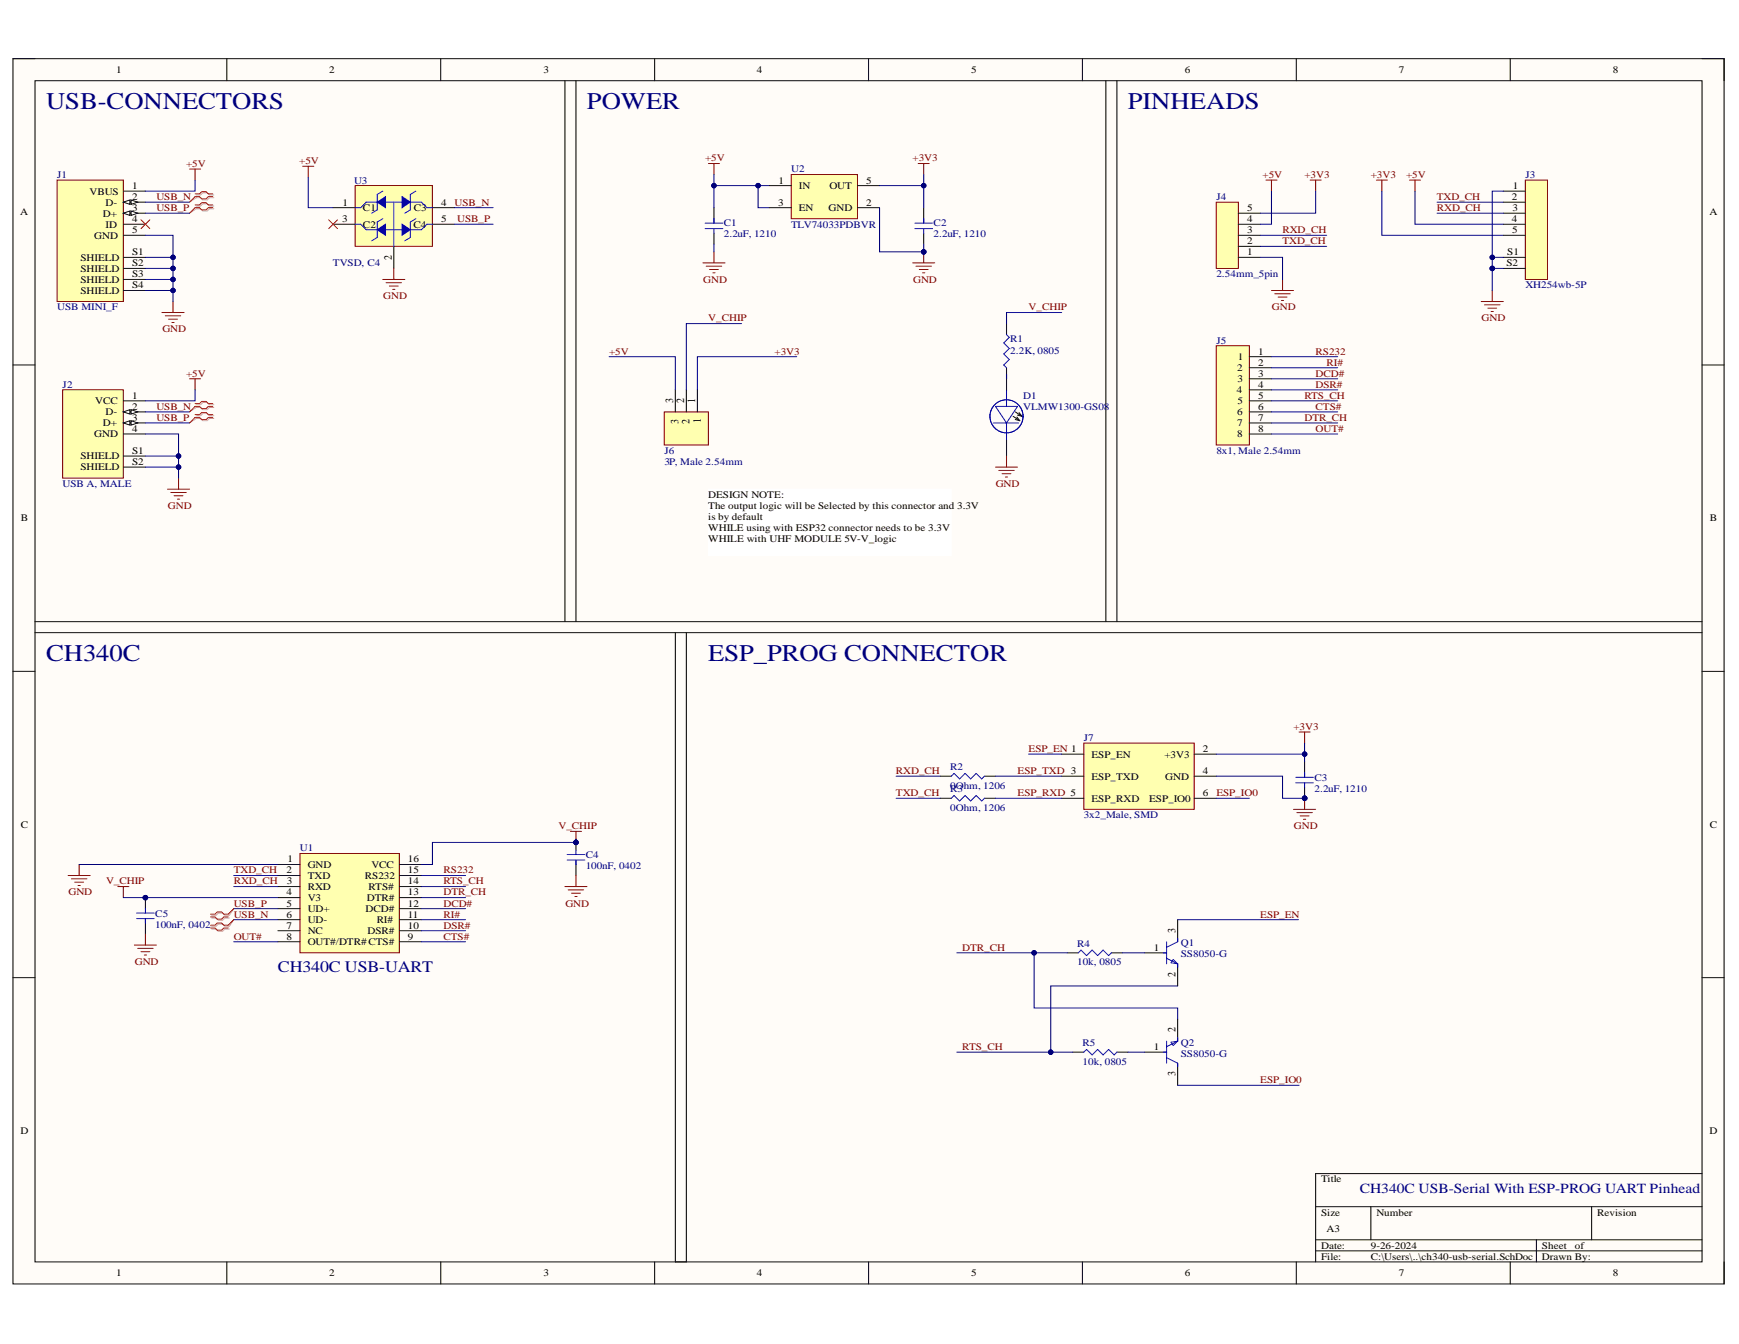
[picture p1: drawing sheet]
<svg xmlns="http://www.w3.org/2000/svg" width="279mm" height="216mm" viewBox="0 0 279 216" stroke-linecap="round" stroke-linejoin="round" font-family="sans-serif">
<defs><g id="words">
<g font-size="3.8" fill="#000080">
<text x="7.4" y="17.5">USB-CONNECTORS</text>
<text x="94.3" y="17.5">POWER</text>
<text x="181.2" y="17.5">PINHEADS</text>
<text x="7.4" y="106.1">CH340C</text>
<text x="113.8" y="106.1">ESP_PROG CONNECTOR</text>
</g>
<text font-size="2.6" fill="#000080" x="44.7" y="156.1">CH340C USB-UART</text>
<text font-size="2.2" fill="#000080" x="218.5" y="191.6">CH340C USB-Serial With ESP-PROG UART Pinhead</text>
<g font-size="1.8">
<text x="62.9" y="41.7" transform="rotate(-90 62.9 41.7)">2</text>
<text x="108.1" y="64.7" transform="rotate(-90 108.1 64.7)">3</text>
<text x="109.9" y="64.7" transform="rotate(-90 109.9 64.7)">2</text>
<text x="111.7" y="64.7" transform="rotate(-90 111.7 64.7)">1</text>
<text x="109" y="68.1" transform="rotate(-90 109 68.1)">3</text>
<text x="110.8" y="68.1" transform="rotate(-90 110.8 68.1)">2</text>
<text x="112.6" y="68" transform="rotate(-90 112.6 68)">1</text>
<text x="188.9" y="149.9" transform="rotate(-90 188.9 149.9)">3</text>
<text x="188.9" y="157" transform="rotate(-90 188.9 157)">2</text>
<text x="188.9" y="165.8" transform="rotate(-90 188.9 165.8)">2</text>
<text x="188.9" y="172.9" transform="rotate(-90 188.9 172.9)">3</text>
</g>
<g font-size="1.6">
<text x="18.7" y="11.7">1</text>
<text x="52.9" y="11.7">2</text>
<text x="87.3" y="11.7">3</text>
<text x="121.6" y="11.7">4</text>
<text x="156" y="11.7">5</text>
<text x="190.4" y="11.7">6</text>
<text x="224.7" y="11.7">7</text>
<text x="259.1" y="11.7">8</text>
<text x="125.1" y="29.5">1</text>
<text x="139.2" y="29.5">5</text>
<text x="3.3" y="34.6">A</text>
<text x="14.4" y="31.3">VBUS</text>
<text x="16.5" y="34.8">D+</text>
<text x="17" y="33">D-</text>
<text x="21.2" y="30.4">1</text>
<text x="21.2" y="32.1">2</text>
<text x="21.2" y="33.9">3</text>
<text x="21.2" y="35.7">4</text>
<text x="55" y="35.7">3</text>
<text x="55" y="33">1</text>
<text x="58.3" y="33.9">C1</text>
<text x="66.5" y="33.9">C3</text>
<text x="70.9" y="33">4</text>
<text x="70.9" y="35.7">5</text>
<text x="125" y="33">3</text>
<text x="128.4" y="30.4">IN</text>
<text x="128.4" y="33.9">EN</text>
<text x="133.1" y="33.9">GND</text>
<text x="133.3" y="30.4">OUT</text>
<text x="139.2" y="33">2</text>
<text x="200.4" y="35.7">4</text>
<text x="200.4" y="33.9">5</text>
<text x="242.9" y="32.1">2</text>
<text x="242.9" y="35.7">4</text>
<text x="243" y="33.9">3</text>
<text x="243" y="30.4">1</text>
<text x="274.6" y="34.6">A</text>
<text x="12.9" y="41.9">SHIELD</text>
<text x="15.1" y="38.3">GND</text>
<text x="17" y="36.6">ID</text>
<text x="21.2" y="37.5">5</text>
<text x="21.2" y="41">S1</text>
<text x="58.3" y="36.6">C2</text>
<text x="66.4" y="36.6">C4</text>
<text x="200.4" y="41">1</text>
<text x="200.4" y="39.2">2</text>
<text x="200.4" y="37.5">3</text>
<text x="242.2" y="41">S1</text>
<text x="243" y="37.5">5</text>
<text x="12.9" y="43.6">SHIELD</text>
<text x="12.9" y="45.4">SHIELD</text>
<text x="12.9" y="47.2">SHIELD</text>
<text x="21.2" y="42.8">S2</text>
<text x="21.2" y="44.5">S3</text>
<text x="21.2" y="46.3">S4</text>
<text x="242" y="42.8">S2</text>
<text x="198.8" y="59.6">2</text>
<text x="198.9" y="57.9">1</text>
<text x="202.1" y="57">1</text>
<text x="202.1" y="58.7">2</text>
<text x="15.3" y="65">VCC</text>
<text x="21.2" y="64.1">1</text>
<text x="21.2" y="65.8">2</text>
<text x="198.7" y="63.2">4</text>
<text x="198.8" y="61.4">3</text>
<text x="198.8" y="65">5</text>
<text x="202.1" y="60.5">3</text>
<text x="202.1" y="62.3">4</text>
<text x="202.1" y="64.1">5</text>
<text x="202.1" y="65.8">6</text>
<text x="15.1" y="70.2">GND</text>
<text x="16.5" y="68.5">D+</text>
<text x="17" y="66.7">D-</text>
<text x="21.2" y="67.6">3</text>
<text x="21.2" y="69.4">4</text>
<text x="198.8" y="66.7">6</text>
<text x="198.8" y="68.5">7</text>
<text x="198.8" y="70.2">8</text>
<text x="202.1" y="67.6">7</text>
<text x="202.1" y="69.4">8</text>
<text x="12.9" y="73.8">SHIELD</text>
<text x="12.9" y="75.6">SHIELD</text>
<text x="21.2" y="72.9">S1</text>
<text x="21.2" y="74.7">S2</text>
<text x="3.3" y="83.8">B</text>
<text x="113.8" y="80">DESIGN NOTE:</text>
<text x="113.8" y="81.8">The output logic will be Selected by this connector and 3.3V</text>
<text x="113.8" y="83.6">i</text>
<text x="114.3" y="83.6">s by default</text>
<text x="274.7" y="83.8">B</text>
<text x="113.8" y="85.3">WHILE using with ESP32 connector needs to be 3.3V</text>
<text x="113.8" y="87.1">WHILE with UHF MODULE 5V-V_logic</text>
<text x="175.4" y="121.7">ESP_EN</text>
<text x="175.4" y="125.2">ESP_TXD</text>
<text x="187.1" y="121.7">+3V3</text>
<text x="187.2" y="125.2">GND</text>
<text x="193.3" y="120.8">2</text>
<text x="193.3" y="124.4">4</text>
<text x="175.4" y="128.8">ESP_RXD</text>
<text x="184.6" y="128.8">ESP_IO0</text>
<text x="193.3" y="127.9">6</text>
<text x="3.3" y="133">C</text>
<text x="274.7" y="133">C</text>
<text x="46" y="143.8">4</text>
<text x="46.1" y="140.3">2</text>
<text x="46.1" y="142.1">3</text>
<text x="46.2" y="138.5">1</text>
<text x="49.4" y="139.4">GND</text>
<text x="49.4" y="141.2">TXD</text>
<text x="49.4" y="143">RXD</text>
<text x="58.6" y="141.2">RS232</text>
<text x="59.2" y="143">RTS#</text>
<text x="59.7" y="139.4">VCC</text>
<text x="65.6" y="143.8">13</text>
<text x="65.6" y="142.1">14</text>
<text x="65.6" y="140.3">15</text>
<text x="65.6" y="138.5">16</text>
<text x="46" y="147.4">6</text>
<text x="46.1" y="145.6">5</text>
<text x="46.1" y="149.2">7</text>
<text x="49.4" y="144.7">V3</text>
<text x="49.4" y="146.5">UD+</text>
<text x="49.4" y="148.3">UD-</text>
<text x="58.7" y="146.5">DCD#</text>
<text x="59" y="144.7">DTR#</text>
<text x="60.5" y="148.3">RI#</text>
<text x="65.6" y="149.2">10</text>
<text x="65.6" y="147.4">11</text>
<text x="65.6" y="145.6">12</text>
<text x="46.1" y="151">8</text>
<text x="49.4" y="150.1">NC</text>
<text x="49.4" y="151.8">OUT#/DTR# CTS#</text>
<text x="59" y="150.1">DSR#</text>
<text x="65.6" y="151">9</text>
<text x="185.4" y="152.7">1</text>
<text x="185.4" y="168.7">1</text>
<text x="3.3" y="182.2">D</text>
<text x="274.7" y="182.2">D</text>
<text x="212.3" y="189.9">Title</text>
<text x="212.3" y="195.3">Size</text>
<text x="213.1" y="197.9">A3</text>
<text x="221.1" y="195.3">Number</text>
<text x="256.6" y="195.3">Revision</text>
<text x="212.3" y="200.6">Date:</text>
<text x="212.3" y="202.4">File:</text>
<text x="220.2" y="200.6">9-26-2024</text>
<text x="220.2" y="202.4">C:\Users\..\ch340-usb-serial.SchDoc</text>
<text x="247.7" y="200.6">Sheet</text>
<text x="247.7" y="202.4">Drawn By:</text>
<text x="253" y="200.6">of</text>
<text x="18.7" y="205">1</text>
<text x="52.9" y="205">2</text>
<text x="87.3" y="205">3</text>
<text x="121.6" y="205">4</text>
<text x="156" y="205">5</text>
<text x="190.4" y="205">6</text>
<text x="224.7" y="205">7</text>
<text x="259.1" y="205">8</text>
</g>
<g font-size="1.6" fill="#000080">
<text x="9.2" y="28.6">J1</text>
<text x="56.9" y="29.5">U3</text>
<text x="127.1" y="27.7">U2</text>
<text x="245.1" y="28.6">J3</text>
<text x="195.4" y="32.1">J4</text>
<text x="116.3" y="36.4">C1</text>
<text x="116.3" y="38.1">2.2uF, 1210</text>
<text x="127.1" y="36.6">TLV74033PDBVR</text>
<text x="150" y="36.4">C2</text>
<text x="150" y="38.1">2.2uF, 1210</text>
<text x="53.5" y="42.8">TVSD, C4</text>
<text x="195.4" y="44.5">2.54mm_5pin</text>
<text x="245.1" y="46.3">XH254wb-5P</text>
<text x="9.2" y="49.9">USB MINI_F</text>
<text x="162.3" y="55">R1</text>
<text x="162.3" y="56.8">2.2K, 0805</text>
<text x="195.4" y="55.2">J5</text>
<text x="10.1" y="62.3">J2</text>
<text x="164.4" y="64.1">D1</text>
<text x="164.4" y="65.8">VLMW1300-GS08</text>
<text x="106.7" y="72.9">J6</text>
<text x="106.7" y="74.7">3P, Male 2.54mm</text>
<text x="195.4" y="72.9">8x1, Male 2.54mm</text>
<text x="10.1" y="78.2">USB A, MALE</text>
<text x="174.1" y="119">J7</text>
<text x="152.7" y="123.7">R2</text>
<text x="211.2" y="125.4">C3</text>
<text x="152.7" y="126.7">0Ohm, 1206</text>
<text x="152.7" y="127.3">R3</text>
<text x="152.7" y="130.3">0Ohm, 1206</text>
<text x="174.1" y="131.4">3x2_Male, SMD</text>
<text x="211.2" y="127.2">2.2uF, 1210</text>
<text x="48.2" y="136.7">U1</text>
<text x="94.1" y="137.8">C4</text>
<text x="94.1" y="139.6">100nF, 0402</text>
<text x="25" y="147.2">C5</text>
<text x="25" y="149">100nF, 0402</text>
<text x="173.1" y="152.1">R4</text>
<text x="173.1" y="155.1">10k, 0805</text>
<text x="189.7" y="152">Q1</text>
<text x="189.7" y="153.8">SS8050-G</text>
<text x="189.7" y="167.9">Q2</text>
<text x="173.9" y="168">R5</text>
<text x="173.9" y="171.1">10k, 0805</text>
<text x="189.7" y="169.7">SS8050-G</text>
</g>
<g font-size="1.6" fill="#800000">
<text x="29.9" y="26.8">+5V</text>
<text x="48.1" y="26.4">+5V</text>
<text x="113.3" y="25.9">+5V</text>
<text x="146.6" y="25.9">+3V3</text>
<text x="202.9" y="28.6">+5V</text>
<text x="209.6" y="28.6">+3V3</text>
<text x="220.2" y="28.6">+3V3</text>
<text x="225.9" y="28.6">+5V</text>
<text x="25.1" y="33.9">USB_P</text>
<text x="25.1" y="32.1">USB_N</text>
<text x="73" y="33">USB_N</text>
<text x="73.5" y="35.7">USB_P</text>
<text x="230.9" y="32.1">TXD_CH</text>
<text x="230.9" y="33.9">RXD_CH</text>
<text x="206" y="39.2">TXD_CH</text>
<text x="206" y="37.5">RXD_CH</text>
<text x="113" y="45.4">GND</text>
<text x="146.7" y="45.4">GND</text>
<text x="26.1" y="53.4">GND</text>
<text x="61.6" y="48.1">GND</text>
<text x="113.8" y="51.6">V_CHIP</text>
<text x="165.3" y="49.9">V_CHIP</text>
<text x="204.3" y="49.9">GND</text>
<text x="238.1" y="51.6">GND</text>
<text x="97.9" y="57">+5V</text>
<text x="124.5" y="57">+3V3</text>
<text x="211.4" y="57">RS232</text>
<text x="213.1" y="58.7">RI#</text>
<text x="25.1" y="65.8">USB_N</text>
<text x="29.9" y="60.5">+5V</text>
<text x="209.6" y="64.1">RTS_CH</text>
<text x="211.4" y="60.5">DCD#</text>
<text x="211.4" y="62.3">DSR#</text>
<text x="211.4" y="65.8">CTS#</text>
<text x="25.1" y="67.6">USB_P</text>
<text x="209.6" y="67.6">DTR_CH</text>
<text x="211.4" y="69.4">OUT#</text>
<text x="27" y="81.8">GND</text>
<text x="160" y="78.2">GND</text>
<text x="207.8" y="117.3">+3V3</text>
<text x="144" y="124.4">RXD_CH</text>
<text x="163.5" y="124.4">ESP_TXD 3</text>
<text x="165.3" y="120.8">ESP_EN 1</text>
<text x="144" y="127.9">TXD_CH</text>
<text x="163.5" y="127.9">ESP_RXD 5</text>
<text x="195.4" y="127.9">ESP_IO0</text>
<text x="89.7" y="133.2">V_CHIP</text>
<text x="207.9" y="133.2">GND</text>
<text x="11" y="143.8">GND</text>
<text x="17" y="142.1">V_CHIP</text>
<text x="37.6" y="140.3">TXD_CH</text>
<text x="37.6" y="142.1">RXD_CH</text>
<text x="71.3" y="140.3">RS232</text>
<text x="71.3" y="142.1">RTS_CH</text>
<text x="71.3" y="143.8">DTR_CH</text>
<text x="37.6" y="145.6">USB_P</text>
<text x="37.6" y="147.4">USB_N</text>
<text x="71.3" y="145.6">DCD#</text>
<text x="71.3" y="147.4">RI#</text>
<text x="71.3" y="149.2">DSR#</text>
<text x="90.8" y="145.6">GND</text>
<text x="202.5" y="147.4">ESP_EN</text>
<text x="21.7" y="155">GND</text>
<text x="37.6" y="151">OUT#</text>
<text x="71.3" y="151">CTS#</text>
<text x="154.6" y="152.7">DTR_CH</text>
<text x="154.6" y="168.7">RTS_CH</text>
<text x="202.5" y="174">ESP_IO0</text>
</g>
</g></defs>
<path d="M2.1 9.4h274.9v196.9h-274.9z" fill-rule="evenodd" fill="#fffcf8"/>
<path d="M2.1 9.4h274.9v196.9h-274.9z" fill="none" stroke="#000" stroke-width=".16"/>
<path d="M5.6 13h267.9v189.7h-267.9z" fill-rule="evenodd" fill="#fffcf8"/>
<g fill="none" stroke="#000" stroke-width=".16">
<path d="M2.1 9.4h3.5M5.6 13h267.9v189.7h-267.9zM36.4 9.4v3.6M70.8 9.4v3.6M105.2 9.4v3.6M139.5 9.4v3.6M173.9 9.4v3.6M208.3 9.4v3.6M242.6 9.4v3.6M273.5 9.4h3.5v3.6M2.1 58.6h3.5M273.5 58.6h3.5"/>
<path d="M2.1 107.8h3.5M273.5 107.8h3.5M2.1 157.1h3.5M273.5 157.1h3.5M211.4 193.8h62.1M211.4 199.2h62.1M220.2 193.8v5.4M246.9 199.2v3.5M255.7 193.8v5.4M273.5 188.5h-62.1v14.2M36.4 202.7v3.6M70.8 202.7v3.6"/>
<path d="M105.2 202.7v3.6M139.5 202.7v3.6M173.9 202.7v3.6M208.3 202.7v3.6M211.4 200.9h62.1M242.6 202.7v3.6M277 202.7v3.6"/>
</g>
<path d="M9.2 28.9h10.6v19.5h-10.6z" fill-rule="evenodd" fill="#ffffb0"/>
<path d="M9.2 28.9h10.6v19.5h-10.6z" fill="none" stroke="#800000" stroke-width=".16"/>
<path d="M19.8 30.7h3.6M19.8 32.5h3.6" fill="none" stroke="#000" stroke-width=".16"/>
<path d="M19.8 32.5l1.1-.4v.7z" fill="#f8fcff"/>
<path d="M19.8 32.5l1.1-.4v.7z" fill="none" stroke="#000" stroke-width=".16"/>
<path d="M21.1 32.1l1 .4-1 .3z" fill="#f8fcff"/>
<path d="M19.8 34.2h3.6M21.1 32.1l1 .4-1 .3z" fill="none" stroke="#000" stroke-width=".16"/>
<path d="M19.8 34.2l1.1-.3v.7z" fill="#f8fcff"/>
<path d="M19.8 34.2l1.1-.3v.7z" fill="none" stroke="#000" stroke-width=".16"/>
<path d="M21.1 33.9l1 .3-1 .4z" fill="#f8fcff"/>
<path d="M19.8 36h3.6M19.8 37.8h3.6M21.1 33.9l1 .3-1 .4zM19.8 41.3h3.6M19.8 43.1h3.6M19.8 44.9h3.6M19.8 46.7h3.6" fill="none" stroke="#000" stroke-width=".16"/>
<path d="M48.2 137.1h16v16h-16z" fill-rule="evenodd" fill="#ffffb0"/>
<path d="M48.2 137.1h16v16h-16z" fill="none" stroke="#800000" stroke-width=".16"/>
<g fill="none" stroke="#000" stroke-width=".16">
<path d="M44.6 138.9h3.6M64.2 138.9h3.5M44.6 140.6h3.6M44.6 142.4h3.6M44.6 144.2h3.6M44.6 146h3.6M44.6 147.7h3.6M44.6 149.5h3.6M44.6 151.3h3.6M64.2 140.6h3.5M64.2 142.4h3.5M64.2 144.2h3.5"/>
<path d="M64.2 146h3.5M64.2 147.7h3.5M64.2 149.5h3.5M64.2 151.3h3.5"/>
</g>
<path d="M127.1 28h10.7v7.1h-10.7z" fill-rule="evenodd" fill="#ffffb0"/>
<path d="M127.1 28h10.7v7.1h-10.7z" fill="none" stroke="#800000" stroke-width=".16"/>
<path d="M123.6 29.8h3.5M123.6 33.4h3.5M137.8 29.8h3.5M137.8 33.4h3.5" fill="none" stroke="#000" stroke-width=".16"/>
<path d="M195.4 32.5h3.6v10.6h-3.6z" fill-rule="evenodd" fill="#ffffb0"/>
<path d="M195.4 32.5h3.6v10.6h-3.6z" fill="none" stroke="#800000" stroke-width=".16"/>
<path d="M199 39.6h3.5M199 37.8h3.5M199 36h3.5M199 34.2h3.5M199 41.3h3.5" fill="none" stroke="#000" stroke-width=".16"/>
<path d="M174.1 119.4h17.8v10.6h-17.8z" fill-rule="evenodd" fill="#ffffb0"/>
<path d="M174.1 119.4h17.8v10.6h-17.8zM91.6 133.6h1.8M92.5 133.6v1.7" fill="none" stroke="#800000" stroke-width=".16"/>
<path d="M170.6 121.1h3.5M170.6 124.7h3.5M170.6 128.2h3.5M191.9 121.1h3.5M191.9 124.7h3.5M191.9 128.2h3.5" fill="none" stroke="#000" stroke-width=".16"/>
<circle cx="92.5" cy="135.3" r=".36" fill="#000080"/>
<circle cx="92.5" cy="135.3" r=".36" fill="none" stroke="#000080" stroke-width=".16"/>
<path d="M92.5 134.8v1.8M92.5 138.9v1.7" fill="none" stroke="#000" stroke-width=".16"/>
<path d="M91.1 138.2h2.9M91.1 137.3h2.9M92.5 136.6v.7M92.5 138.2v.7" fill="none" stroke="#00f" stroke-width=".16"/>
<path d="M18.9 142.4h1.8M19.8 142.4v1.8M90.8 142.4h3.5M91.3 143h2.5M91.8 143.5h1.4M92.4 144h.3M92.5 140.6v1.8" fill="none" stroke="#800000" stroke-width=".16"/>
<circle cx="23.4" cy="144.2" r=".36" fill="#000080"/>
<circle cx="23.4" cy="144.2" r=".36" fill="none" stroke="#000080" stroke-width=".16"/>
<path d="M23.4 144.2v1.8" fill="none" stroke="#000" stroke-width=".16"/>
<circle cx="23.4" cy="144.2" r=".36" fill="#000080"/>
<circle cx="23.4" cy="144.2" r=".36" fill="none" stroke="#000080" stroke-width=".16"/>
<path d="M114.7 33.4v1.7M114.7 37.4v1.8M148.4 33.4v1.7M148.4 37.4v1.8M23.4 148.3v1.7" fill="none" stroke="#000" stroke-width=".16"/>
<path d="M113.3 35.8h2.8M113.3 36.7h2.8M114.7 35.1v.7M114.7 36.7v.7M147 35.8h2.8M147 36.7h2.8M148.4 35.1v.7M148.4 36.7v.7M21.9 147.6h2.9M21.9 146.7h2.9M23.4 146v.7M23.4 147.6v.7" fill="none" stroke="#00f" stroke-width=".16"/>
<g fill="none" stroke="#800000" stroke-width=".16">
<path d="M30.5 27.2h1.7M31.3 27.2v1.7M113.8 26.3h1.8M114.7 26.3v1.7M147.5 26.3h1.8M148.4 26.3v1.7M26 50.2h3.6M26.6 50.7h2.4M27.1 51.3h1.4M27.6 51.8h.4M27.8 48.4v1.8M112.9 42.2h3.6"/>
<path d="M113.5 42.8h2.5M114 43.3h1.4M114.5 43.8h.4M114.7 40.5v1.7M146.6 42.2h3.6M147.2 42.8h2.5M147.7 43.3h1.4M148.2 43.8h.4M148.4 40.5v1.7M12.7 138.9v1.7M10.9 140.6h3.6M11.5 141.2h2.5"/>
<path d="M12 141.7h1.4M12.5 142.2h.4M21.6 151.8h3.5M22.1 152.3h2.5M22.7 152.9h1.4M23.2 153.4h.3M23.4 150v1.8"/>
</g>
<path d="M31.5 31.3h.7l.4-.3h.7l.4 .3h.7M31.5 33.1h.7l.4-.4h.7l.4 .4h.7M34.4 31.8h-.7l-.4 .3h-.7l-.4-.3h-.7l-1 .7M34.4 33.5h-.7l-.4 .4h-.7l-.4-.4h-.7l-1 .7M34 147.5h.7l.4 .3h.7l.3-.3h.7M34 149.2h.7l.4 .4h.7l.3-.4h.7M37.6 146l-.8 1h-.7l-.3-.3h-.7l-.4 .3h-.7M37.6 147.7l-.8 1.1h-.7l-.3-.4h-.7l-.4 .4h-.7" fill="none" stroke="#d0a19e" stroke-width=".16"/>
<path d="M22.7 35.3l1.4 1.4M24.1 35.3l-1.4 1.4M31.3 31.1h.8l.3-.3h.7l.4 .3h.7M31.3 32.9h.8l.3-.3h.7l.4 .3h.7M34.2 31.6h-.7l-.4 .3h-.7l-.3-.3h-.8l-.8 .9M34.2 33.4h-.7l-.4 .3h-.7l-.3-.3h-.8l-.8 .8M33.8 147.3h.7l.4 .3h.7l.4-.3h.7M33.8 149.1h.7l.4 .3h.7l.4-.3h.7M37.6 146l-.9 .9h-.7l-.4-.4h-.7l-.4 .4h-.7M37.6 147.7l-.9 .9h-.7l-.4-.3h-.7l-.4 .3h-.7" fill="none" stroke="#f00" stroke-width=".16"/>
<circle cx="148.4" cy="40.5" r=".35" fill="#000080"/>
<circle cx="148.4" cy="40.5" r=".35" fill="none" stroke="#000080" stroke-width=".16"/>
<path d="M208.7 117.6h1.8M209.6 117.6v1.8" fill="none" stroke="#800000" stroke-width=".16"/>
<circle cx="209.6" cy="128.2" r=".35" fill="#000080"/>
<circle cx="209.6" cy="128.2" r=".35" fill="none" stroke="#000080" stroke-width=".16"/>
<path d="M209.6 126.5v1.7" fill="none" stroke="#000" stroke-width=".16"/>
<circle cx="209.6" cy="128.2" r=".35" fill="#000080"/>
<circle cx="209.6" cy="128.2" r=".35" fill="none" stroke="#000080" stroke-width=".16"/>
<path d="M209.6 122.4v1.8" fill="none" stroke="#000" stroke-width=".16"/>
<path d="M208.2 124.9h2.8M208.2 125.8h2.8M209.6 124.2v.7M209.6 125.8v.7" fill="none" stroke="#00f" stroke-width=".16"/>
<path d="M207.8 130h3.6M208.4 130.5h2.5M208.9 131.1h1.4M209.4 131.6h.4M209.6 128.2v1.8" fill="none" stroke="#800000" stroke-width=".16"/>
<circle cx="209.6" cy="128.2" r=".35" fill="#000080"/>
<circle cx="209.6" cy="128.2" r=".35" fill="none" stroke="#000080" stroke-width=".16"/>
<g fill="none" stroke="#000" stroke-width=".16">
<path d="M151.1 124.7h1.7M151.1 128.2h1.7M158.2 124.7h1.7M158.2 128.2h1.7M171.5 153.1h1.7M178.6 153.1h1.7M183.9 153.1h3.5M189.2 147.7v3.6M189.2 154.8v3.6M172.4 169h1.7M179.5 169h1.7M183.9 169h3.5"/>
<path d="M189.2 163.7v3.6M189.2 170.8v3.5"/>
</g>
<g fill="none" stroke="#00f" stroke-width=".16">
<path d="M152.8 124.7l.5-.5 .9 .9 .9-.9 .8 .9 .9-.9 .9 .9 .5-.4M152.8 128.2l.5-.4 .9 .9 .9-.9 .8 .9 .9-.9 .9 .9 .5-.5M173.2 153.1l.5-.5 .9 .9 .9-.9 .9 .9 .8-.9 .9 .9 .5-.4M186.9 153.1h.5M187.4 151.3v3.5M187.4 153.9l1.8 .9M188.5 154.1l.7 .7-1.1-.1zM189.2 150.8v.5l-1.8 .9M189.2 154.8v.6M174.1 169l.5-.4 .9 .9 .9-.9 .8 .9 .9-.9 .9 .9 .5-.5M186.9 169h.5M187.4 167.3v3.5"/>
<path d="M187.4 169.9l1.8 .9v.5M188.1 167.4l1.1-.1-.7 .7zM189.2 166.7v.6M189.2 167.3l-1.8 .8"/>
</g>
<path d="M203.4 28.9h1.8M204.3 28.9v1.8M210.5 28.9h1.8M211.4 28.9v1.8M204.3 46.7h3.5M204.8 47.2h2.5M205.4 47.7h1.4M205.9 48.3h.3M206.1 44.9v1.8" fill="none" stroke="#800000" stroke-width=".16"/>
<path d="M57.1 29.8h12.4v9.8h-12.4z" fill-rule="evenodd" fill="#ffffb0"/>
<path d="M57.1 29.8h12.4v9.8h-12.4z" fill="none" stroke="#800000" stroke-width=".16"/>
<path d="M53.5 33.4h3.6M53.5 36h3.6M63.3 39.6v3.5M69.5 33.4h3.5M69.5 36h3.5" fill="none" stroke="#000" stroke-width=".16"/>
<path d="M61.5 32.5h3.5M61.5 30.7l-.9 .5v2.5l-.9 .5M66.8 30.7l-.9 .5v2.5l-.9 .5" fill="none" stroke="#00f" stroke-width=".16"/>
<path d="M60.6 32.5l1.3-.9v1.8z" fill="#00f"/>
<path d="M60.6 32.5l1.3-.9v1.8z" fill="none" stroke="#00f" stroke-width=".16"/>
<path d="M64.6 31.6l1.3 .9-1.3 .9z" fill="#00f"/>
<path d="M61.5 36.9h3.5M61.5 35.1l-.9 .6v2.4l-.9 .6M64.6 31.6l1.3 .9-1.3 .9zM66.8 35.1l-.9 .6v2.4l-.9 .6" fill="none" stroke="#00f" stroke-width=".16"/>
<path d="M60.6 36.9l1.3-.9v1.8z" fill="#00f"/>
<path d="M60.6 36.9l1.3-.9v1.8z" fill="none" stroke="#00f" stroke-width=".16"/>
<path d="M64.6 36l1.3 .9-1.3 .9z" fill="#00f"/>
<path d="M57.1 36h.8l.9 .9h1.8M60.6 32.5h-1.8l-.9 .9h-.8M64.6 36l1.3 .9-1.3 .9zM65.9 32.5h1.8l.9 .9h.9M69.5 36h-.9l-.9 .9h-1.8" fill="none" stroke="#00f" stroke-width=".16"/>
<path d="M63.3 32.5v7.1" fill="none" stroke="#15c" stroke-width=".16"/>
<path d="M48.6 26.7h1.8M49.5 26.7v1.8M61.5 44.9h3.5M62 45.4h2.5M62.6 46h1.4M63.1 46.5h.3M63.3 43.1v1.8" fill="none" stroke="#800000" stroke-width=".16"/>
<path d="M10.1 62.6h9.7v14.2h-9.7z" fill-rule="evenodd" fill="#ffffb0"/>
<path d="M10.1 62.6h9.7v14.2h-9.7z" fill="none" stroke="#800000" stroke-width=".16"/>
<path d="M19.8 64.4h3.6M19.8 66.2h3.6" fill="none" stroke="#000" stroke-width=".16"/>
<path d="M19.8 66.2l1.1-.4v.7z" fill="#f8fcff"/>
<path d="M19.8 66.2l1.1-.4v.7z" fill="none" stroke="#000" stroke-width=".16"/>
<path d="M21.1 65.8l1 .4-1 .3z" fill="#f8fcff"/>
<path d="M19.8 67.9h3.6M21.1 65.8l1 .4-1 .3z" fill="none" stroke="#000" stroke-width=".16"/>
<path d="M19.8 67.9l1.1-.3v.7z" fill="#f8fcff"/>
<path d="M19.8 67.9l1.1-.3v.7z" fill="none" stroke="#000" stroke-width=".16"/>
<path d="M21.1 67.6l1 .3-1 .4z" fill="#f8fcff"/>
<path d="M19.8 69.7h3.6M19.8 73.3h3.6M19.8 75h3.6M21.1 67.6l1 .3-1 .4z" fill="none" stroke="#000" stroke-width=".16"/>
<path d="M26.9 78.6h3.6M27.4 79.1h2.5M28 79.6h1.4M28.7 76.8v1.8M30.5 60.8h1.7M31.3 60.8v1.8M28.5 80.2h.4" fill="none" stroke="#800000" stroke-width=".16"/>
<path d="M31.5 65h.7l.4-.3h.7l.4 .3h.7M31.5 66.8h.7l.4-.4h.7l.4 .4h.7M34.4 65.5h-.7l-.4 .3h-.7l-.4-.3h-.7l-1 .7M34.4 67.2h-.7l-.4 .4h-.7l-.4-.4h-.7l-1 .7" fill="none" stroke="#d0a19e" stroke-width=".16"/>
<path d="M31.3 64.8h.8l.3-.3h.7l.4 .3h.7M31.3 66.6h.8l.3-.3h.7l.4 .3h.7M34.2 65.3h-.7l-.4 .3h-.7l-.3-.3h-.8l-.8 .9M34.2 67.1h-.7l-.4 .3h-.7l-.3-.3h-.8l-.8 .8" fill="none" stroke="#f00" stroke-width=".16"/>
<path d="M245.1 28.9h3.5v16h-3.5z" fill-rule="evenodd" fill="#ffffb0"/>
<path d="M221.1 28.9h1.8M222 28.9v1.8M226.5 28.9h1.7M227.3 28.9v1.8M245.1 28.9h3.5v16h-3.5zM238 48.4h3.5M238.5 49h2.5M239 49.5h1.5M239.6 50h.3M239.8 46.7v1.7" fill="none" stroke="#800000" stroke-width=".16"/>
<path d="M241.5 30.7h3.6M241.5 32.5h3.6M241.5 34.2h3.6M241.5 36h3.6M241.5 37.8h3.6M241.5 41.3h3.6M241.5 43.1h3.6" fill="none" stroke="#000" stroke-width=".16"/>
<path d="M106.7 66.2h7.1v5.3h-7.1z" fill-rule="evenodd" fill="#ffffb0"/>
<path d="M106.7 66.2h7.1v5.3h-7.1z" fill="none" stroke="#800000" stroke-width=".16"/>
<path d="M108.5 62.6v3.6M110.3 62.6v3.6M112 62.6v3.6" fill="none" stroke="#000" stroke-width=".16"/>
<path d="M113.8 78.6h39v10.6h-39z" fill-rule="evenodd" fill="#fff"/>
<path d="M113.8 78.6h39v10.6h-39z" fill="none" stroke="#fff" stroke-width=".16"/>
<path d="M195.4 55.5h5.3v16h-5.3z" fill-rule="evenodd" fill="#ffffb0"/>
<path d="M195.4 55.5h5.3v16h-5.3zM159.9 75h3.6M160.5 75.6h2.5M161 76.1h1.4M161.5 76.6h.4M161.7 73.3v1.7" fill="none" stroke="#800000" stroke-width=".16"/>
<g fill="none" stroke="#000" stroke-width=".16">
<path d="M90.8 13v86.9M92.5 13v86.9M177.7 13v86.9M179.5 13v86.9M161.7 52v1.8M161.7 59.1v3.7M200.7 57.3h3.6M200.7 59.1h3.6M161.7 70.6v2.7M162.8 66.9l1 .7M163.1 67.4l.7 .2M163.1 66.2l1.1 .7"/>
<path d="M163.4 67l.4 .6M163.5 66.7l.7 .2M163.7 66.3l.5 .6M200.7 60.9h3.6M200.7 62.6h3.6M200.7 64.4h3.6M200.7 66.2h3.6M200.7 67.9h3.6M200.7 69.7h3.6M5.6 99.9h267.9M5.6 101.6h267.9M108.5 101.6v101.1h1.8v-101.1"/>
</g>
<g fill="none" stroke="#00f" stroke-width=".16">
<path d="M161.7 53.8l.5 .4-.9 .9 .9 .9-.9 .9 .9 .8-.9 .9 .4 .5M159.6 67.9h4.1M159.9 65.3h3.6l-1.8 2.6zM161.7 62.8v2.5M161.7 67.9v2.7"/>
<circle cx="161.7" cy="66.9" r="2.66"/>
</g>
<g fill="none" stroke="#000080" stroke-width=".16">
<path d="M92.5 135.3h-23v3.6h-1.8M37.6 140.6h7M37.6 142.4h7M37.6 146h7M37.6 147.7h7M37.6 151.3h7M67.7 140.6h7.1M67.7 142.4h7.1M67.7 146h7.1M67.7 147.7h7.1M67.7 151.3h7.1M67.7 144.2h7.1"/>
<path d="M67.7 149.5h7.1"/>
</g>
<circle cx="92.5" cy="135.3" r=".36" fill="#000080"/>
<g fill="none" stroke="#000080" stroke-width=".16">
<path d="M92.5 134.8v.5"/>
<circle cx="92.5" cy="135.3" r=".36"/>
</g>
<circle cx="92.5" cy="135.3" r=".36" fill="#000080"/>
<g fill="none" stroke="#000080" stroke-width=".16">
<path d="M23.4 32.5h7.1M23.4 34.2h7.1M31.3 28.9v1.8h-7.9M12.7 138.9h31.9M19.8 144.2h24.8"/>
<circle cx="92.5" cy="135.3" r=".36"/>
</g>
<circle cx="23.4" cy="144.2" r=".36" fill="#000080"/>
<g fill="none" stroke="#000080" stroke-width=".16">
<path d="M23.4 37.8h4.4v3.5h-4.4"/>
<circle cx="23.4" cy="144.2" r=".36"/>
</g>
<circle cx="27.8" cy="41.3" r=".35" fill="#000080"/>
<g fill="none" stroke="#000080" stroke-width=".16">
<path d="M27.8 41.3v1.8h-4.4"/>
<circle cx="27.8" cy="41.3" r=".35"/>
</g>
<circle cx="27.8" cy="43.1" r=".35" fill="#000080"/>
<circle cx="27.8" cy="43.1" r=".35" fill="none" stroke="#000080" stroke-width=".16"/>
<circle cx="27.8" cy="41.3" r=".35" fill="#000080"/>
<g fill="none" stroke="#000080" stroke-width=".16">
<path d="M27.8 43.1v1.8h-4.4"/>
<circle cx="27.8" cy="41.3" r=".35"/>
</g>
<circle cx="27.8" cy="44.9" r=".35" fill="#000080"/>
<circle cx="27.8" cy="44.9" r=".35" fill="none" stroke="#000080" stroke-width=".16"/>
<circle cx="27.8" cy="43.1" r=".35" fill="#000080"/>
<g fill="none" stroke="#000080" stroke-width=".16">
<path d="M27.8 44.9v1.8h-4.4"/>
<circle cx="27.8" cy="43.1" r=".35"/>
</g>
<circle cx="27.8" cy="46.7" r=".35" fill="#000080"/>
<circle cx="27.8" cy="46.7" r=".35" fill="none" stroke="#000080" stroke-width=".16"/>
<circle cx="27.8" cy="44.9" r=".35" fill="#000080"/>
<g fill="none" stroke="#000080" stroke-width=".16">
<path d="M27.8 46.7v1.7"/>
<circle cx="27.8" cy="44.9" r=".35"/>
</g>
<circle cx="27.8" cy="46.7" r=".35" fill="#000080"/>
<g fill="none" stroke="#000080" stroke-width=".16">
<path d="M123.6 29.8h-1.8v3.6h1.8"/>
<circle cx="27.8" cy="46.7" r=".35"/>
</g>
<circle cx="121.8" cy="29.8" r=".36" fill="#000080"/>
<g fill="none" stroke="#000080" stroke-width=".16">
<path d="M114.7 28v1.8h7.1"/>
<circle cx="121.8" cy="29.8" r=".36"/>
</g>
<circle cx="114.7" cy="29.8" r=".36" fill="#000080"/>
<circle cx="114.7" cy="29.8" r=".36" fill="none" stroke="#000080" stroke-width=".16"/>
<circle cx="121.8" cy="29.8" r=".36" fill="#000080"/>
<g fill="none" stroke="#000080" stroke-width=".16">
<path d="M114.7 29.8v3.6"/>
<circle cx="121.8" cy="29.8" r=".36"/>
</g>
<circle cx="114.7" cy="29.8" r=".36" fill="#000080"/>
<g fill="none" stroke="#000080" stroke-width=".16">
<path d="M148.4 28v1.8h-7.1"/>
<circle cx="114.7" cy="29.8" r=".36"/>
</g>
<circle cx="148.4" cy="29.8" r=".36" fill="#000080"/>
<g fill="none" stroke="#000080" stroke-width=".16">
<path d="M114.7 39.2v1.3M148.4 39.2v1.3"/>
<circle cx="148.4" cy="29.8" r=".36"/>
</g>
<circle cx="148.4" cy="40.5" r=".35" fill="#000080"/>
<g fill="none" stroke="#000080" stroke-width=".16">
<path d="M148.4 29.8v3.6"/>
<circle cx="148.4" cy="40.5" r=".35"/>
</g>
<circle cx="148.4" cy="29.8" r=".36" fill="#000080"/>
<g fill="none" stroke="#000080" stroke-width=".16">
<path d="M141.3 33.4v7.1h7.1"/>
<circle cx="148.4" cy="29.8" r=".36"/>
</g>
<circle cx="148.4" cy="40.5" r=".35" fill="#000080"/>
<g fill="none" stroke="#000080" stroke-width=".16">
<path d="M165.3 121.1h5.3M195.4 128.2h5.3M195.4 121.1h14.2"/>
<circle cx="148.4" cy="40.5" r=".35"/>
</g>
<circle cx="209.6" cy="121.1" r=".35" fill="#000080"/>
<g fill="none" stroke="#000080" stroke-width=".16">
<path d="M195.4 124.7h10.7v3.5h3.5"/>
<circle cx="209.6" cy="121.1" r=".35"/>
</g>
<circle cx="209.6" cy="128.2" r=".35" fill="#000080"/>
<g fill="none" stroke="#000080" stroke-width=".16">
<path d="M180.3 153.1h3.6M189.2 158.4h-20.4v10.6M189.2 147.7h19.4"/>
<circle cx="209.6" cy="128.2" r=".35"/>
</g>
<circle cx="168.8" cy="169" r=".36" fill="#000080"/>
<g fill="none" stroke="#000080" stroke-width=".16">
<path d="M166.1 153.1v8.8h23.1v1.8"/>
<circle cx="168.8" cy="169" r=".36"/>
</g>
<circle cx="166.1" cy="153.1" r=".35" fill="#000080"/>
<g fill="none" stroke="#000080" stroke-width=".16">
<path d="M202.5 37.8h10.7M202.5 39.6h10.7M204.3 30.7v5.3h-1.8M211.4 30.7v3.5h-8.9M202.5 41.3h3.6v3.6M23.4 69.7h5.3v3.6h-5.3M23.4 66.2h7.1M23.4 67.9h7.1M31.3 62.6v1.8h-7.9M144 128.2h7.1M144 124.7h7.1M159.9 128.2h10.7"/>
<path d="M159.9 124.7h10.7M181.2 169h2.7M189.2 174.3h19.5"/>
<circle cx="166.1" cy="153.1" r=".35"/>
</g>
<circle cx="28.7" cy="73.3" r=".35" fill="#000080"/>
<g fill="none" stroke="#000080" stroke-width=".16">
<path d="M28.7 73.3v1.7h-5.3"/>
<circle cx="28.7" cy="73.3" r=".35"/>
</g>
<circle cx="28.7" cy="75" r=".35" fill="#000080"/>
<circle cx="28.7" cy="75" r=".35" fill="none" stroke="#000080" stroke-width=".16"/>
<circle cx="28.7" cy="73.3" r=".35" fill="#000080"/>
<g fill="none" stroke="#000080" stroke-width=".16">
<path d="M28.7 75v1.8"/>
<circle cx="28.7" cy="73.3" r=".35"/>
</g>
<circle cx="28.7" cy="75" r=".35" fill="#000080"/>
<g fill="none" stroke="#000080" stroke-width=".16">
<path d="M222 30.7v7.1h19.5M227.3 30.7v5.3h14.2M230.9 32.5h10.6M230.9 34.2h10.6M241.5 30.7h-1.7v10.6"/>
<circle cx="28.7" cy="75" r=".35"/>
</g>
<circle cx="239.8" cy="41.3" r=".35" fill="#000080"/>
<g fill="none" stroke="#000080" stroke-width=".16">
<path d="M239.8 43.1v3.6"/>
<circle cx="239.8" cy="41.3" r=".35"/>
</g>
<circle cx="239.8" cy="43.1" r=".35" fill="#000080"/>
<g fill="none" stroke="#000080" stroke-width=".16">
<path d="M239.8 43.1h1.7"/>
<circle cx="239.8" cy="43.1" r=".35"/>
</g>
<circle cx="239.8" cy="43.1" r=".35" fill="#000080"/>
<g fill="none" stroke="#000080" stroke-width=".16">
<path d="M97.9 57.3h10.6v5.3M119.1 52h-8.8v10.6M128 57.3h-16v5.3M204.3 59.1h10.6M204.3 57.3h10.6M204.3 60.9h10.6M204.3 66.2h10.6M204.3 64.4h10.6M204.3 62.6h10.6M204.3 69.7h10.6M153.7 169h18.7"/>
<circle cx="239.8" cy="43.1" r=".35"/>
</g>
<circle cx="168.8" cy="169" r=".36" fill="#000080"/>
<g fill="none" stroke="#000080" stroke-width=".16">
<path d="M153.7 153.1h17.8"/>
<circle cx="168.8" cy="169" r=".36"/>
</g>
<circle cx="166.1" cy="153.1" r=".35" fill="#000080"/>
<g fill="none" stroke="#000080" stroke-width=".16">
<path d="M209.6 119.4v3"/>
<circle cx="166.1" cy="153.1" r=".35"/>
</g>
<circle cx="209.6" cy="121.1" r=".35" fill="#000080"/>
<g fill="none" stroke="#000080" stroke-width=".16">
<path d="M241.5 41.3h-1.7v1.8"/>
<circle cx="209.6" cy="121.1" r=".35"/>
</g>
<circle cx="239.8" cy="41.3" r=".35" fill="#000080"/>
<circle cx="239.8" cy="41.3" r=".35" fill="none" stroke="#000080" stroke-width=".16"/>
<circle cx="239.8" cy="43.1" r=".35" fill="#000080"/>
<g fill="none" stroke="#000080" stroke-width=".16">
<path d="M49.5 28.5v4.9h4M73 33.4h6.2M73 36h6.2M170.6 50.2h-8.9v1.8M161.7 60.1v.7M204.3 67.9h10.6"/>
<circle cx="239.8" cy="43.1" r=".35"/>
</g>
<path d="M52.8 35.3l1.4 1.4M54.2 35.3l-1.4 1.4" fill="none" stroke="#f00" stroke-width=".16"/>
<use href="#words"/>
</svg>
